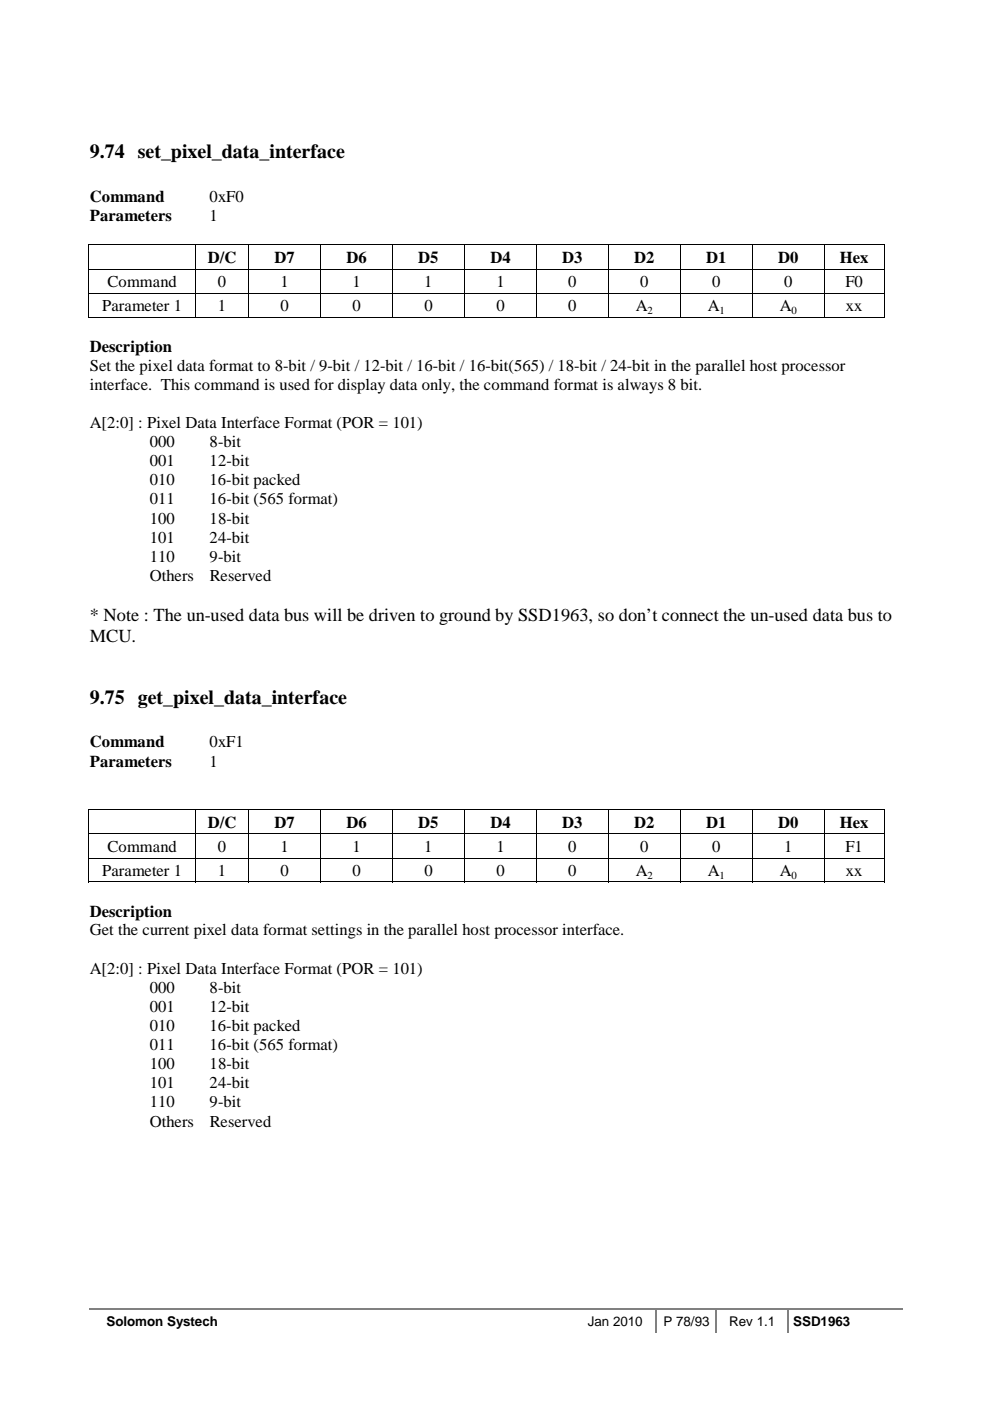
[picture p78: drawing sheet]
<svg xmlns="http://www.w3.org/2000/svg" width="210mm" height="297mm" viewBox="0 0 210 297" stroke-linecap="round" stroke-linejoin="round" font-family="sans-serif">
<defs><g id="words">
<g font-size="4.2">
<text x="19" y="33.5">9.74 set_pixel_data_interface</text>
<text x="19" y="149.2">9.75 get_pixel_data_interface</text>
</g>
<g font-size="3.9">
<text x="19" y="131.6">* Note : The un-used data bus will be driven to ground by SSD1963, so don’t connect the un-used data bus to</text>
<text x="19" y="136.1">MCU.</text>
</g>
<g font-size="3.5">
<text x="19" y="42.8">Command</text>
<text x="19" y="46.8">Parameters</text>
<text x="44.4" y="42.8">0xF0</text>
<text x="44.5" y="46.8">1</text>
<text x="44.1" y="55.8">D/C</text>
<text x="58.2" y="55.8">D7</text>
<text x="73.5" y="55.8">D6</text>
<text x="88.7" y="55.8">D5</text>
<text x="104" y="55.8">D4</text>
<text x="119.2" y="55.8">D3</text>
<text x="134.5" y="55.8">D2</text>
<text x="149.7" y="55.8">D1</text>
<text x="165" y="55.8">D0</text>
<text x="178.1" y="55.8">Hex</text>
<text x="21.7" y="66">Parameter 1</text>
<text x="22.8" y="60.9">Command</text>
<text x="46.2" y="60.9">0</text>
<text x="46.2" y="66">1</text>
<text x="59.4" y="60.9">1</text>
<text x="59.5" y="66">0</text>
<text x="74.7" y="60.9">1</text>
<text x="74.7" y="66">0</text>
<text x="90" y="60.9">1</text>
<text x="90" y="66">0</text>
<text x="105.2" y="60.9">1</text>
<text x="105.3" y="66">0</text>
<text x="120.5" y="60.9">0</text>
<text x="120.5" y="66">0</text>
<text x="134.8" y="66">A</text>
<text x="135.7" y="60.9">0</text>
<text x="150.1" y="66">A</text>
<text x="151" y="60.9">0</text>
<text x="165.3" y="66">A</text>
<text x="166.2" y="60.9">0</text>
<text x="179.2" y="60.9">F0</text>
<text x="179.4" y="66">xx</text>
<text x="19" y="74.6">Description</text>
<text x="19" y="78.6">Set the pixel data format to 8-bit / 9-bit / 12-bit / 16-bit / 16-bit(565) / 18-bit / 24-bit in the parallel host processor</text>
<text x="19" y="82.6">interface. This command is used for display data only, the command format is always 8 bit.</text>
<text x="19" y="90.7">A[2:0] : Pixel Data Interface Format (POR = 101)</text>
<text x="31.7" y="94.8">000</text>
<text x="44.4" y="94.8">8-bit</text>
<text x="31.7" y="98.8">001</text>
<text x="44.4" y="98.8">12-bit</text>
<text x="31.7" y="102.9">010</text>
<text x="31.7" y="106.9">011</text>
<text x="44.4" y="102.9">16-bit packed</text>
<text x="44.4" y="106.9">16-bit (565 format)</text>
<text x="31.7" y="111">100</text>
<text x="44.4" y="111">18-bit</text>
<text x="31.7" y="115.1">101</text>
<text x="31.7" y="119.1">110</text>
<text x="44.4" y="115.1">24-bit</text>
<text x="44.4" y="119.1">9-bit</text>
<text x="31.7" y="123.1">Others</text>
<text x="44.5" y="123.1">Reserved</text>
<text x="19" y="158.5">Command</text>
<text x="44.4" y="158.5">0xF1</text>
<text x="19" y="162.5">Parameters</text>
<text x="44.5" y="162.5">1</text>
<text x="44.1" y="175.5">D/C</text>
<text x="58.2" y="175.5">D7</text>
<text x="73.5" y="175.5">D6</text>
<text x="88.7" y="175.5">D5</text>
<text x="104" y="175.5">D4</text>
<text x="119.2" y="175.5">D3</text>
<text x="134.5" y="175.5">D2</text>
<text x="149.7" y="175.5">D1</text>
<text x="165" y="175.5">D0</text>
<text x="178.1" y="175.5">Hex</text>
<text x="21.7" y="185.7">Parameter 1</text>
<text x="22.8" y="180.6">Command</text>
<text x="46.2" y="180.6">0</text>
<text x="46.2" y="185.7">1</text>
<text x="59.4" y="180.6">1</text>
<text x="59.5" y="185.7">0</text>
<text x="74.7" y="180.6">1</text>
<text x="74.7" y="185.7">0</text>
<text x="90" y="180.6">1</text>
<text x="90" y="185.7">0</text>
<text x="105.2" y="180.6">1</text>
<text x="105.3" y="185.7">0</text>
<text x="120.5" y="180.6">0</text>
<text x="120.5" y="185.7">0</text>
<text x="134.8" y="185.7">A</text>
<text x="135.7" y="180.6">0</text>
<text x="150.1" y="185.7">A</text>
<text x="151" y="180.6">0</text>
<text x="165.3" y="185.7">A</text>
<text x="166.2" y="180.6">1</text>
<text x="179.2" y="180.6">F1</text>
<text x="179.4" y="185.7">xx</text>
<text x="19" y="194.4">Description</text>
<text x="19" y="198.3">Get the current pixel data format settings in the parallel host processor interface.</text>
<text x="19" y="206.4">A[2:0] : Pixel Data Interface Format (POR = 101)</text>
<text x="31.7" y="210.5">000</text>
<text x="31.7" y="214.5">001</text>
<text x="44.4" y="210.5">8-bit</text>
<text x="44.4" y="214.5">12-bit</text>
<text x="31.7" y="218.6">010</text>
<text x="44.4" y="218.6">16-bit packed</text>
<text x="31.7" y="222.6">011</text>
<text x="31.7" y="226.7">100</text>
<text x="44.4" y="222.6">16-bit (565 format)</text>
<text x="44.4" y="226.7">18-bit</text>
<text x="31.7" y="230.7">101</text>
<text x="44.4" y="230.7">24-bit</text>
<text x="31.7" y="234.8">110</text>
<text x="31.7" y="238.8">Others</text>
<text x="44.4" y="234.8">9-bit</text>
<text x="44.5" y="238.8">Reserved</text>
</g>
<g font-size="2.8">
<text x="22.6" y="281.1">Solomon Systech</text>
<text x="124.6" y="281.1">Jan 2010</text>
<text x="140.7" y="281.1">P 78/93</text>
<text x="154.6" y="281.1">Rev 1.1</text>
<text x="168.1" y="281.1">SSD1963</text>
</g>
<g font-size="2.3">
<text x="137.3" y="66.5">2</text>
<text x="152.6" y="66.5">1</text>
<text x="167.8" y="66.5">0</text>
<text x="137.3" y="186.3">2</text>
<text x="152.6" y="186.3">1</text>
<text x="167.8" y="186.3">0</text>
</g>
</g></defs>
<path d="M18.9 277.5h172.5M139.2 277.6v5.1M151.9 277.6v5.1M167.1 277.6v5.1" fill="none" stroke="#808080" stroke-width=".34"/>
<g fill="#000">
<path d="M18.8 51.8h.1v.4h-.1zM18.8 57h.1v.4h-.1zM41.4 51.8h.2v.4h-.2zM41.4 57h.2v.4h-.2zM52.6 51.8h.2v.4h-.2zM52.6 57h.2v.4h-.2zM67.9 51.8h.1v.4h-.1zM67.9 57h.1v.4h-.1zM83.1 51.8h.2v.4h-.2zM83.1 57h.2v.4h-.2zM98.4 51.8h.2v.4h-.2zM98.4 57h.2v.4h-.2z"/>
<path d="M113.7 51.8h.1v.4h-.1zM113.7 57h.1v.4h-.1zM128.9 51.8h.2v.4h-.2zM128.9 57h.2v.4h-.2zM144.2 51.8h.2v.4h-.2zM144.2 57h.2v.4h-.2zM159.4 51.8h.2v.4h-.2zM159.4 57h.2v.4h-.2zM174.7 51.8h.1v.4h-.1zM174.7 57h.1v.4h-.1zM187.4 51.8h.2v.4h-.2zM187.4 51.8h.2v.1h-.2z"/>
<path d="M187.4 57h.2v.4h-.2zM18.8 62.2h.1v.4h-.1zM41.4 62.2h.2v.4h-.2zM52.6 62.2h.2v.4h-.2zM67.9 62.2h.1v.4h-.1zM83.1 62.2h.2v.4h-.2zM98.4 62.2h.2v.4h-.2zM113.7 62.2h.1v.4h-.1zM128.9 62.2h.2v.4h-.2zM144.2 62.2h.2v.4h-.2zM159.4 62.2h.2v.4h-.2zM174.7 62.2h.1v.4h-.1z"/>
<path d="M187.4 62.2h.2v.4h-.2zM187.4 67.1h.2v.2h-.2zM18.8 171.5h.1v.4h-.1zM18.8 176.7h.1v.4h-.1zM41.4 171.5h.2v.4h-.2zM41.4 176.7h.2v.4h-.2zM52.6 171.5h.2v.4h-.2zM52.6 176.7h.2v.4h-.2zM67.9 171.5h.1v.4h-.1zM67.9 176.7h.1v.4h-.1zM83.1 171.5h.2v.4h-.2zM83.1 176.7h.2v.4h-.2z"/>
<path d="M98.4 171.5h.2v.4h-.2zM98.4 176.7h.2v.4h-.2zM113.7 171.5h.1v.4h-.1zM113.7 176.7h.1v.4h-.1zM128.9 171.5h.2v.4h-.2zM128.9 176.7h.2v.4h-.2zM144.2 171.5h.2v.4h-.2zM144.2 176.7h.2v.4h-.2zM159.4 171.5h.2v.4h-.2zM159.4 176.7h.2v.4h-.2zM174.7 171.5h.1v.4h-.1zM174.7 176.7h.1v.4h-.1z"/>
<path d="M187.4 171.5h.2v.4h-.2zM187.4 171.5h.2v.2h-.2zM187.4 176.7h.2v.4h-.2zM18.8 181.9h.1v.4h-.1zM41.4 181.9h.2v.4h-.2zM52.6 181.9h.2v.4h-.2zM67.9 181.9h.1v.4h-.1zM83.1 181.9h.2v.4h-.2zM98.4 181.9h.2v.4h-.2zM113.7 181.9h.1v.4h-.1zM128.9 181.9h.2v.4h-.2zM144.2 181.9h.2v.4h-.2z"/>
<path d="M159.4 181.9h.2v.4h-.2zM174.7 181.9h.1v.4h-.1zM187.4 181.9h.2v.4h-.2zM187.4 186.9h.2v.1h-.2z"/>
</g>
<g fill="none" stroke="#000" stroke-width=".21">
<path d="M18.8 51.9h22.6M18.8 52.2v4.8M18.8 57.4v4.8M18.9 57.1h22.5M41.5 52.2v4.8M41.5 57.4v4.8M41.6 51.9h11M41.6 57.1h11M52.7 52.2v4.8M52.7 57.4v4.8M52.8 51.9h15.1M52.8 57.1h15.1"/>
<path d="M67.9 52.2v4.8M67.9 57.4v4.8M68 51.9h15.1M68 57.1h15.1M83.2 52.2v4.8M83.2 57.4v4.8M83.3 51.9h15.1M83.3 57.1h15.1M98.5 52.2v4.8M98.5 57.4v4.8M98.6 51.9h15.1M98.6 57.1h15.1"/>
<path d="M113.7 52.2v4.8M113.7 57.4v4.8M113.8 51.9h15.1M113.8 57.1h15.1M129 52.2v4.8M129 57.4v4.8M129.1 51.9h15.1M129.1 57.1h15.1M144.3 52.2v4.8M144.3 57.4v4.8M144.4 51.9h15M144.4 57.1h15"/>
<path d="M159.5 52.2v4.8M159.5 57.4v4.8M159.6 51.9h15.1M159.6 57.1h15.1M174.8 52.2v4.8M174.8 57.4v4.8M174.8 51.9h12.6M174.8 57.1h12.6M187.5 52.2v4.8M187.5 57.4v4.8M18.8 67.2h22.6M18.8 62.6v4.7"/>
<path d="M18.9 62.3h22.5M41.5 62.6v4.7M41.6 62.3h11M41.6 67.2h11M52.7 62.6v4.7M52.8 62.3h15.1M52.8 67.2h15.1M67.9 62.6v4.7M68 62.3h15.1M68 67.2h15.1M83.2 62.6v4.7M83.3 62.3h15.1"/>
<path d="M83.3 67.2h15.1M98.5 62.6v4.7M98.6 62.3h15.1M98.6 67.2h15.1M113.7 62.6v4.7M113.8 62.3h15.1M113.8 67.2h15.1M129 62.6v4.7M129.1 62.3h15.1M129.1 67.2h15.1M144.3 62.6v4.7M144.4 62.3h15"/>
<path d="M144.4 67.2h15M159.5 62.6v4.7M159.6 62.3h15.1M159.6 67.2h15.1M174.8 62.6v4.7M174.8 62.3h12.6M174.8 67.2h12.6M187.5 62.6v4.7M18.8 171.6h22.6M18.8 171.9v4.8M18.8 177.1v4.8M18.9 176.8h22.5"/>
<path d="M41.5 171.9v4.8M41.5 177.1v4.8M41.6 171.6h11M41.6 176.8h11M52.7 171.9v4.8M52.7 177.1v4.8M52.8 171.6h15.1M52.8 176.8h15.1M67.9 171.9v4.8M67.9 177.1v4.8M68 171.6h15.1M68 176.8h15.1"/>
<path d="M83.2 171.9v4.8M83.2 177.1v4.8M83.3 171.6h15.1M83.3 176.8h15.1M98.5 171.9v4.8M98.5 177.1v4.8M98.6 171.6h15.1M98.6 176.8h15.1M113.7 171.9v4.8M113.7 177.1v4.8M113.8 171.6h15.1M113.8 176.8h15.1"/>
<path d="M129 171.9v4.8M129 177.1v4.8M129.1 171.6h15.1M129.1 176.8h15.1M144.3 171.9v4.8M144.3 177.1v4.8M144.4 171.6h15M144.4 176.8h15M159.5 171.9v4.8M159.5 177.1v4.8M159.6 171.6h15.1M159.6 176.8h15.1"/>
<path d="M174.8 171.9v4.8M174.8 177.1v4.8M174.8 171.6h12.6M174.8 176.8h12.6M187.5 171.9v4.8M187.5 177.1v4.8M18.8 186.9h22.6M18.8 182.3v4.7M18.9 182h22.5M41.5 182.3v4.7M41.6 182h11M41.6 186.9h11"/>
<path d="M52.7 182.3v4.7M52.8 182h15.1M52.8 186.9h15.1M67.9 182.3v4.7M68 182h15.1M68 186.9h15.1M83.2 182.3v4.7M83.3 182h15.1M83.3 186.9h15.1M98.5 182.3v4.7M98.6 182h15.1M98.6 186.9h15.1"/>
<path d="M113.7 182.3v4.7M113.8 182h15.1M113.8 186.9h15.1M129 182.3v4.7M129.1 182h15.1M129.1 186.9h15.1M144.3 182.3v4.7M144.4 182h15M144.4 186.9h15M159.5 182.3v4.7M159.6 182h15.1M159.6 186.9h15.1"/>
<path d="M174.8 182.3v4.7M174.8 182h12.6M174.8 186.9h12.6M187.5 182.3v4.7"/>
</g>
<use href="#words"/>
</svg>
